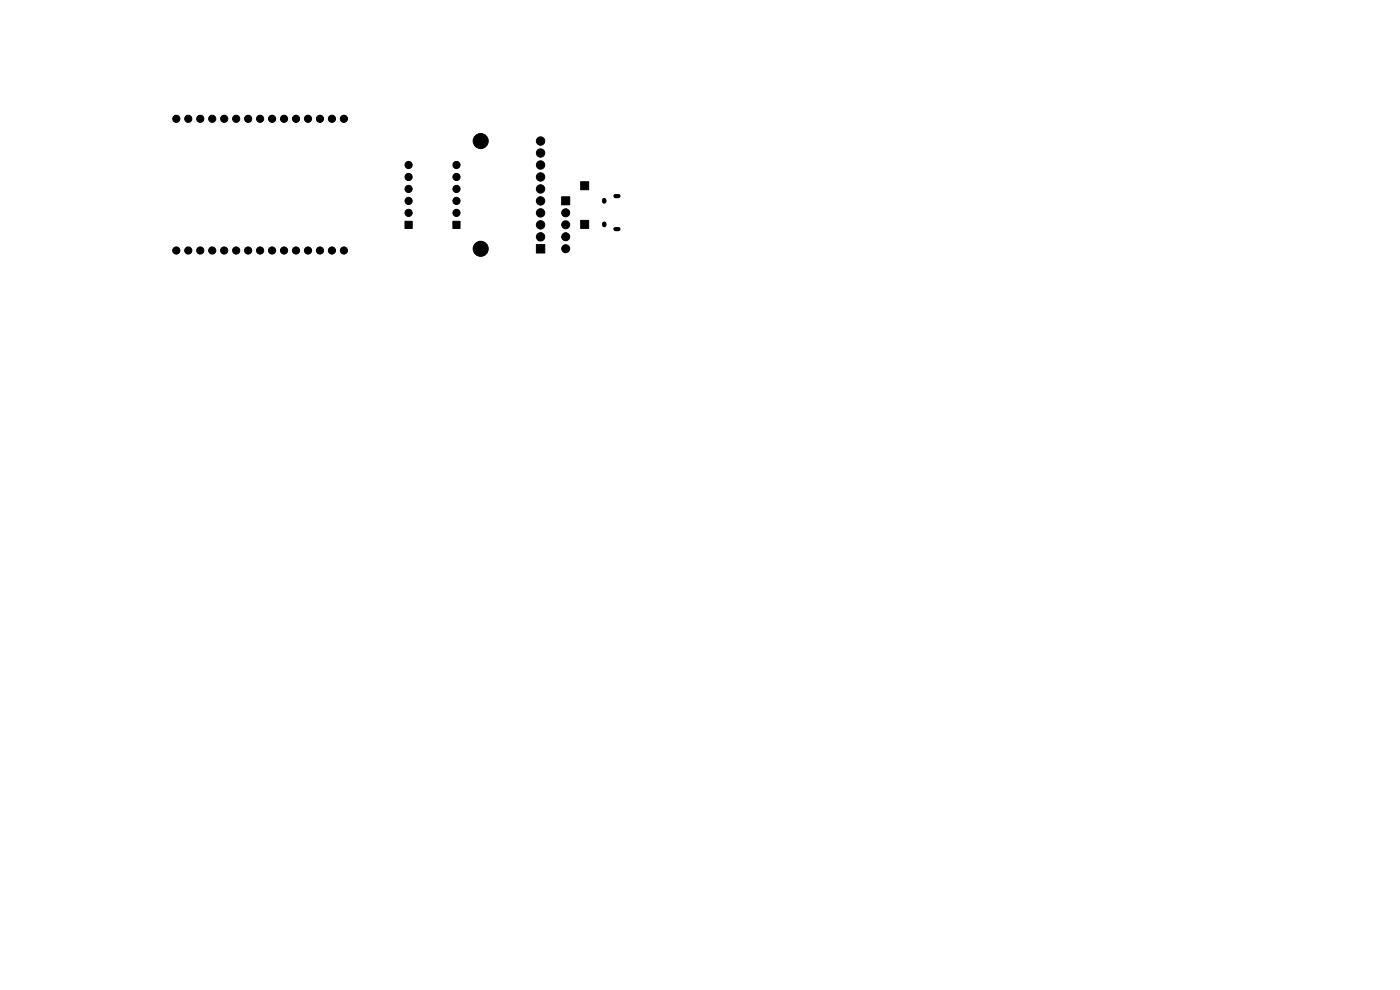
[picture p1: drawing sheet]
<svg xmlns="http://www.w3.org/2000/svg" width="297mm" height="210mm" viewBox="0 0 297 210" stroke-linecap="round" stroke-linejoin="round" font-family="sans-serif">
<path d="M130.6 48.6h.6M130.6 41.6h.6" fill="none" stroke="#000" stroke-width=".89"/>
<path d="M128.2 42.5v.2M128.2 47.5v.2" fill="none" stroke="#000" stroke-width=".95"/>
<g fill="#000" stroke="#000" stroke-width=".21">
<path d="M123.2 38.6h1.7v1.7h-1.7zM85.9 46.9h1.5v1.6h-1.5zM96.1 46.9h1.5v1.6h-1.5zM113.8 51.9h1.8v1.8h-1.8zM119.2 41.7h1.7v1.8h-1.7zM123.2 46.7h1.7v1.8h-1.7z"/>
<circle cx="37.4" cy="25.2" r=".76"/>
<circle cx="39.9" cy="25.2" r=".76"/>
<circle cx="42.5" cy="25.2" r=".76"/>
<circle cx="45" cy="25.2" r=".76"/>
<circle cx="47.6" cy="25.2" r=".76"/>
<circle cx="50.1" cy="25.2" r=".76"/>
<circle cx="52.6" cy="25.2" r=".76"/>
<circle cx="55.2" cy="25.2" r=".76"/>
<circle cx="57.7" cy="25.2" r=".76"/>
<circle cx="60.3" cy="25.2" r=".76"/>
<circle cx="62.8" cy="25.2" r=".76"/>
<circle cx="65.3" cy="25.2" r=".76"/>
<circle cx="67.9" cy="25.2" r=".76"/>
<circle cx="70.4" cy="25.2" r=".76"/>
<circle cx="73" cy="25.2" r=".76"/>
<circle cx="86.7" cy="37.5" r=".76"/>
<circle cx="86.7" cy="35" r=".76"/>
<circle cx="96.8" cy="35" r=".76"/>
<circle cx="96.8" cy="37.5" r=".76"/>
<circle cx="102" cy="29.9" r="1.6"/>
<circle cx="114.7" cy="37.5" r=".89"/>
<circle cx="114.7" cy="32.5" r=".89"/>
<circle cx="114.7" cy="29.9" r=".89"/>
<circle cx="114.7" cy="35" r=".89"/>
<circle cx="37.4" cy="53.1" r=".76"/>
<circle cx="39.9" cy="53.1" r=".76"/>
<circle cx="42.5" cy="53.1" r=".76"/>
<circle cx="45" cy="53.1" r=".76"/>
<circle cx="47.6" cy="53.1" r=".76"/>
<circle cx="50.1" cy="53.1" r=".76"/>
<circle cx="52.6" cy="53.1" r=".76"/>
<circle cx="55.2" cy="53.1" r=".76"/>
<circle cx="57.7" cy="53.1" r=".76"/>
<circle cx="60.3" cy="53.1" r=".76"/>
<circle cx="62.8" cy="53.1" r=".76"/>
<circle cx="65.3" cy="53.1" r=".76"/>
<circle cx="67.9" cy="53.1" r=".76"/>
<circle cx="70.4" cy="53.1" r=".76"/>
<circle cx="73" cy="53.1" r=".76"/>
<circle cx="86.7" cy="40.1" r=".76"/>
<circle cx="86.7" cy="45.2" r=".76"/>
<circle cx="86.7" cy="42.6" r=".76"/>
<circle cx="96.8" cy="40.1" r=".76"/>
<circle cx="96.8" cy="45.2" r=".76"/>
<circle cx="96.8" cy="42.6" r=".76"/>
<circle cx="102" cy="52.8" r="1.6"/>
<circle cx="114.7" cy="47.7" r=".89"/>
<circle cx="114.7" cy="50.2" r=".89"/>
<circle cx="114.7" cy="45.2" r=".89"/>
<circle cx="114.7" cy="40.1" r=".89"/>
<circle cx="114.7" cy="42.6" r=".89"/>
<circle cx="120" cy="45.1" r=".85"/>
<circle cx="120" cy="50.2" r=".85"/>
<circle cx="120" cy="47.7" r=".85"/>
<circle cx="120" cy="52.8" r=".85"/>
</g>
</svg>
